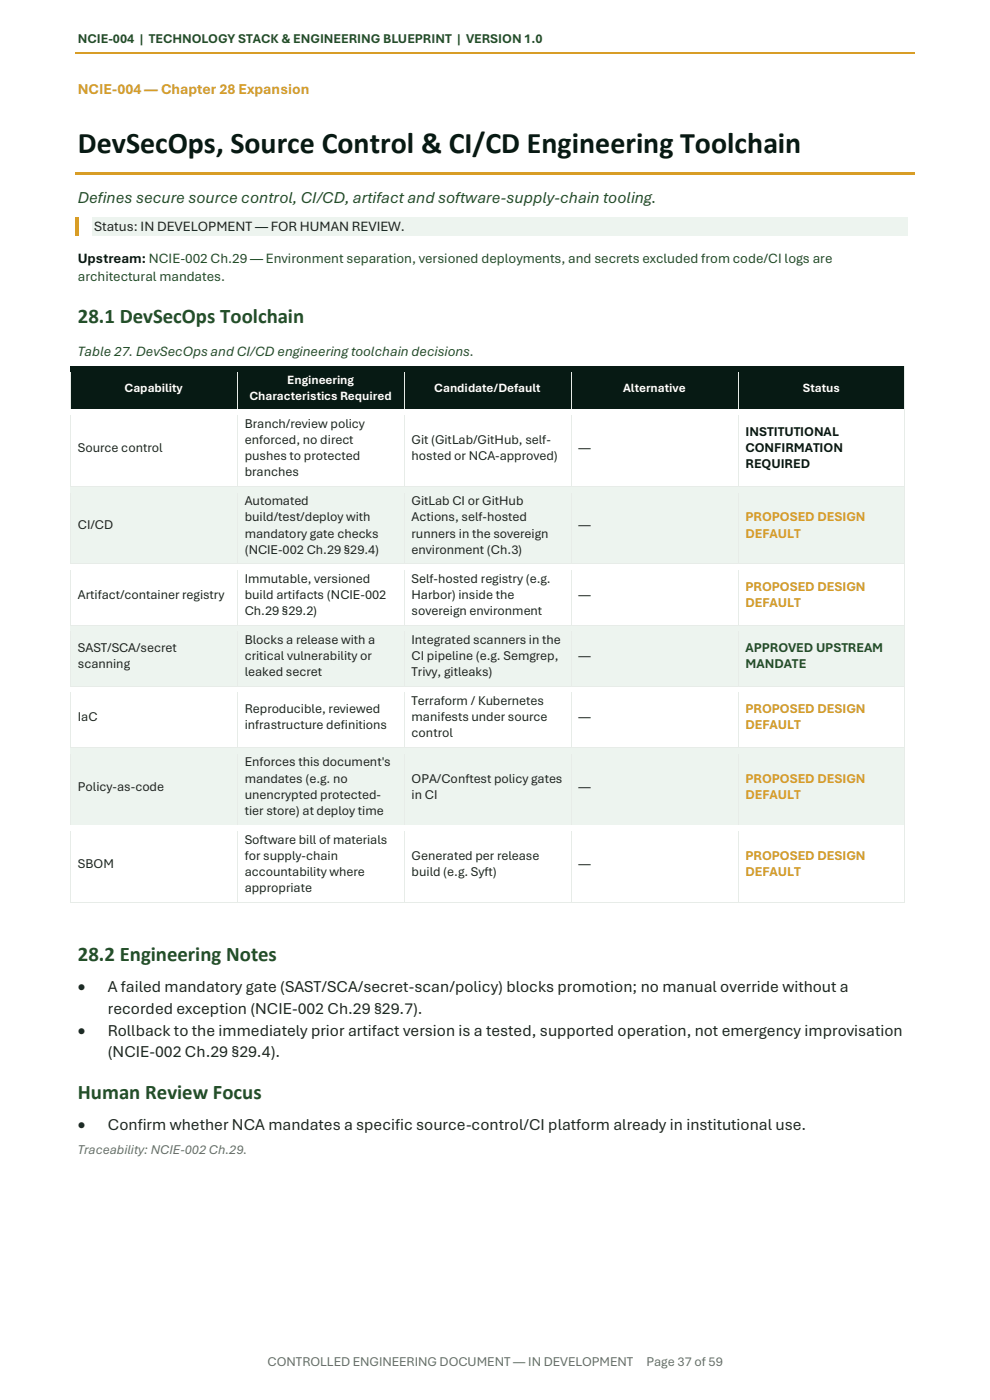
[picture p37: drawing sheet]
<svg xmlns="http://www.w3.org/2000/svg" width="210mm" height="297mm" viewBox="0 0 210 297" stroke-linecap="round" stroke-linejoin="round" font-family="sans-serif">
<defs><g id="words">
<text font-size="6.3" fill="#071a14" x="16.5" y="32.5">DevSecOps, Source Control &amp; CI/CD Engineering Toolchain</text>
<g font-size="4.4" fill="#234f29">
<text x="16.5" y="68.5">28.1 DevSecOps Toolchain</text>
<text x="16.5" y="203.9">28.2 Engineering Notes</text>
<text x="16.5" y="233.2">Human Review Focus</text>
</g>
<text font-size="3.5" fill="#234f29" x="16.5" y="43">Defines secure source control, CI/CD, artifact and software-supply-chain tooling.</text>
<g font-size="3.5" fill="#202621">
<text x="16.5" y="210.5">•</text>
<text x="22.9" y="210.5">A failed mandatory gate (SAST/SCA/secret-scan/policy) blocks promotion; no manual override without a</text>
<text x="22.9" y="215">recorded exception (NCIE-002 Ch.29 §29.7).</text>
<text x="16.5" y="219.8">•</text>
<text x="22.9" y="219.8">Rollback to the immediately prior artifact version is a tested, supported operation, not emergency improvisation</text>
<text x="22.9" y="224.3">(NCIE-002 Ch.29 §29.4).</text>
<text x="16.5" y="239.8">•</text>
<text x="22.9" y="239.8">Confirm whether NCA mandates a specific source-control/CI platform already in institutional use.</text>
</g>
<text font-size="3.2" fill="#d89d26" x="16.5" y="20">NCIE-004 — Chapter 28 Expansion</text>
<text font-size="3" fill="#202621" x="20" y="48.9">Status: IN DEVELOPMENT — FOR HUMAN REVIEW.</text>
<text font-size="3" fill="#071a14" x="16.5" y="55.7">Upstream: NCIE-002 Ch.29 — Environment separation, versioned deployments, and secrets excluded from code/CI logs are</text>
<g font-size="3" fill="#234f29">
<text x="16.5" y="59.7">architectural mandates.</text>
<text x="16.5" y="75.4">Table 27. DevSecOps and CI/CD engineering toolchain decisions.</text>
</g>
<g font-size="2.8" fill="#234f29">
<text x="16.5" y="9.2">NCIE-004 | TECHNOLOGY STACK &amp; ENGINEERING BLUEPRINT | VERSION 1.0</text>
<text x="158.1" y="138.3">APPROVED UPSTREAM</text>
<text x="158.1" y="141.7">MANDATE</text>
</g>
<g font-size="2.8" fill="#202621">
<text x="16.5" y="95.9">Source control</text>
<text x="51.9" y="90.7">Branch/review policy</text>
<text x="51.9" y="94.2">enforced, no direct</text>
<text x="87.3" y="94.2">Git (GitLab/GitHub, self-</text>
<text x="122.7" y="95.9">—</text>
<text x="51.9" y="97.6">pushes to protected</text>
<text x="51.9" y="101.1">branches</text>
<text x="87.3" y="97.6">hosted or NCA-approved)</text>
<text x="51.9" y="107.2">Automated</text>
<text x="87.3" y="107.2">GitLab CI or GitHub</text>
<text x="16.5" y="112.3">CI/CD</text>
<text x="51.9" y="110.6">build/test/deploy with</text>
<text x="87.3" y="110.6">Actions, self-hosted</text>
<text x="122.7" y="112.3">—</text>
<text x="51.9" y="114.1">mandatory gate checks</text>
<text x="51.9" y="117.5">(NCIE-002 Ch.29 §29.4)</text>
<text x="87.3" y="114.1">runners in the sovereign</text>
<text x="87.3" y="117.5">environment (Ch.3)</text>
<text x="51.9" y="123.6">Immutable, versioned</text>
<text x="87.3" y="123.6">Self-hosted registry (e.g.</text>
<text x="16.5" y="127.1">Artifact/container registry</text>
<text x="51.9" y="127.1">build artifacts (NCIE-002</text>
<text x="51.9" y="130.5">Ch.29 §29.2)</text>
<text x="87.3" y="127.1">Harbor) inside the</text>
<text x="87.3" y="130.5">sovereign environment</text>
<text x="122.7" y="127.1">—</text>
<text x="51.9" y="136.6">Blocks a release with a</text>
<text x="87.3" y="136.6">Integrated scanners in the</text>
<text x="16.5" y="138.3">SAST/SCA/secret</text>
<text x="16.5" y="141.7">scanning</text>
<text x="51.9" y="140">critical vulnerability or</text>
<text x="51.9" y="143.5">leaked secret</text>
<text x="87.3" y="140">CI pipeline (e.g. Semgrep,</text>
<text x="87.3" y="143.5">Trivy, gitleaks)</text>
<text x="122.7" y="140">—</text>
<text x="87.3" y="149.6">Terraform / Kubernetes</text>
<text x="16.5" y="153">IaC</text>
<text x="51.9" y="151.3">Reproducible, reviewed</text>
<text x="51.9" y="154.7">infrastructure definitions</text>
<text x="87.3" y="153">manifests under source</text>
<text x="122.7" y="153">—</text>
<text x="87.3" y="156.4">control</text>
<text x="16.5" y="167.7">Policy-as-code</text>
<text x="51.9" y="162.5">Enforces this document's</text>
<text x="51.9" y="166">mandates (e.g. no</text>
<text x="87.3" y="166">OPA/Conftest policy gates</text>
<text x="122.7" y="167.7">—</text>
<text x="51.9" y="169.4">unencrypted protected-</text>
<text x="51.9" y="172.9">tier store) at deploy time</text>
<text x="87.3" y="169.4">in CI</text>
<text x="51.9" y="179">Software bill of materials</text>
<text x="16.5" y="184.1">SBOM</text>
<text x="51.9" y="182.4">for supply-chain</text>
<text x="51.9" y="185.9">accountability where</text>
<text x="87.3" y="182.4">Generated per release</text>
<text x="87.3" y="185.9">build (e.g. Syft)</text>
<text x="122.7" y="184.1">—</text>
<text x="51.9" y="189.3">appropriate</text>
</g>
<g font-size="2.8" fill="#071a14">
<text x="158.1" y="92.5">INSTITUTIONAL</text>
<text x="158.1" y="95.9">CONFIRMATION</text>
<text x="158.1" y="99.4">REQUIRED</text>
</g>
<g font-size="2.8" fill="#d89d26">
<text x="158.1" y="110.6">PROPOSED DESIGN</text>
<text x="158.1" y="114.1">DEFAULT</text>
<text x="158.1" y="125.3">PROPOSED DESIGN</text>
<text x="158.1" y="128.8">DEFAULT</text>
<text x="158.1" y="151.3">PROPOSED DESIGN</text>
<text x="158.1" y="154.7">DEFAULT</text>
<text x="158.1" y="166">PROPOSED DESIGN</text>
<text x="158.1" y="169.4">DEFAULT</text>
<text x="158.1" y="182.4">PROPOSED DESIGN</text>
<text x="158.1" y="185.9">DEFAULT</text>
</g>
<g font-size="2.8" fill="#66706a">
<text x="16.5" y="244.7">Traceability: NCIE-002 Ch.29.</text>
<text x="56.8" y="289.7">CONTROLLED ENGINEERING DOCUMENT — IN DEVELOPMENT</text>
<text x="137.2" y="289.7">Page 37 of 59</text>
</g>
<g font-size="2.7" fill="#fff">
<text x="26.4" y="83.1">Capability</text>
<text x="60.9" y="81.5">Engineering</text>
<text x="92.1" y="83.1">Candidate/Default</text>
<text x="132.2" y="83.1">Alternative</text>
<text x="170.3" y="83.1">Status</text>
<text x="52.9" y="84.8">Characteristics Required</text>
</g>
</g></defs>
<path d="M16 11.2h178.1" fill="none" stroke="#d89d26" stroke-width=".34"/>
<path d="M16 36.6h178.1v.6h-178.1z" fill-rule="evenodd" fill="#d89d26"/>
<path d="M19.5 46.1h173.1v4h-173.1z" fill-rule="evenodd" fill="#edf4ef"/>
<path d="M15.9 46.1h.8v4h-.8z" fill-rule="evenodd" fill="#d89d26"/>
<g fill="#071a14">
<path d="M15 77.8h35.2v8.9h-35.2z" fill-rule="evenodd"/>
<path d="M16.5 80.6h32.2v3.3h-32.2z" fill-rule="evenodd"/>
<path d="M50.4 77.8h35.3v8.9h-35.3z" fill-rule="evenodd"/>
<path d="M51.9 79h32.2v3.3h-32.2z" fill-rule="evenodd"/>
<path d="M51.9 82.3h32.2v3.2h-32.2z" fill-rule="evenodd"/>
<path d="M85.8 77.8h35.3v8.9h-35.3z" fill-rule="evenodd"/>
<path d="M87.3 80.6h32.2v3.3h-32.2z" fill-rule="evenodd"/>
<path d="M121.2 77.8h35.2v8.9h-35.2z" fill-rule="evenodd"/>
<path d="M122.7 80.6h32.3v3.3h-32.3z" fill-rule="evenodd"/>
<path d="M156.6 77.8h35.2v8.9h-35.2z" fill-rule="evenodd"/>
<path d="M158.1 80.6h32.3v3.3h-32.3z" fill-rule="evenodd"/>
</g>
<g fill="#e7ece8">
<path d="M14.8 77.6h.2v1.4h-.2z" fill-rule="evenodd"/>
<path d="M14.8 77.6h.2v.2h-.2z" fill-rule="evenodd"/>
</g>
<path d="M15 77.7h35.3" fill="none" stroke="#e7ece8" stroke-width=".21"/>
<path d="M15 77.8h35.3v1.2h-35.3z" fill-rule="evenodd" fill="#071a14"/>
<g fill="#e7ece8">
<path d="M50.3 77.8h.1v1.2h-.1z" fill-rule="evenodd"/>
<path d="M50.3 77.6h.1v.2h-.1z" fill-rule="evenodd"/>
</g>
<path d="M50.4 77.7h35.3" fill="none" stroke="#e7ece8" stroke-width=".21"/>
<path d="M50.4 77.8h35.3v1.2h-35.3z" fill-rule="evenodd" fill="#071a14"/>
<g fill="#e7ece8">
<path d="M85.7 77.8h.1v1.2h-.1z" fill-rule="evenodd"/>
<path d="M85.7 77.6h.1v.2h-.1z" fill-rule="evenodd"/>
</g>
<path d="M85.8 77.7h35.3" fill="none" stroke="#e7ece8" stroke-width=".21"/>
<path d="M85.8 77.8h35.3v1.2h-35.3z" fill-rule="evenodd" fill="#071a14"/>
<g fill="#e7ece8">
<path d="M121.1 77.8h.1v1.2h-.1z" fill-rule="evenodd"/>
<path d="M121.1 77.6h.1v.2h-.1z" fill-rule="evenodd"/>
</g>
<path d="M121.2 77.7h35.3" fill="none" stroke="#e7ece8" stroke-width=".21"/>
<path d="M121.2 77.8h35.3v1.2h-35.3z" fill-rule="evenodd" fill="#071a14"/>
<g fill="#e7ece8">
<path d="M156.5 77.8h.2v1.2h-.2z" fill-rule="evenodd"/>
<path d="M156.5 77.6h.2v.2h-.2z" fill-rule="evenodd"/>
</g>
<path d="M156.7 77.7h35.2" fill="none" stroke="#e7ece8" stroke-width=".21"/>
<path d="M156.7 77.8h35.2v1.2h-35.2z" fill-rule="evenodd" fill="#071a14"/>
<g fill="#e7ece8">
<path d="M191.9 77.6h.2v1.4h-.2z" fill-rule="evenodd"/>
<path d="M191.9 77.6h.2v.2h-.2z" fill-rule="evenodd"/>
</g>
<path d="M14.9 85.5h35.4v1.2h-35.4z" fill-rule="evenodd" fill="#071a14"/>
<path d="M14.9 79v7.7" fill="none" stroke="#e7ece8" stroke-width=".21"/>
<path d="M50.3 85.5h35.4v1.2h-35.4z" fill-rule="evenodd" fill="#071a14"/>
<path d="M50.3 79v7.7" fill="none" stroke="#e7ece8" stroke-width=".21"/>
<path d="M85.7 85.5h35.4v1.2h-35.4z" fill-rule="evenodd" fill="#071a14"/>
<path d="M85.7 79v7.7" fill="none" stroke="#e7ece8" stroke-width=".21"/>
<path d="M121.1 85.5h35.5v1.2h-35.5z" fill-rule="evenodd" fill="#071a14"/>
<path d="M121.1 79v7.7" fill="none" stroke="#e7ece8" stroke-width=".21"/>
<path d="M156.6 85.5h35.4v1.2h-35.4z" fill-rule="evenodd" fill="#071a14"/>
<path d="M156.6 79v7.7M192 79v7.7" fill="none" stroke="#e7ece8" stroke-width=".21"/>
<g fill="#fff">
<path d="M15 86.9h35.2v16.2h-35.2z" fill-rule="evenodd"/>
<path d="M16.5 93.3h32.2v3.4h-32.2z" fill-rule="evenodd"/>
<path d="M50.4 86.9h35.3v16.2h-35.3z" fill-rule="evenodd"/>
<path d="M51.9 88.1h32.2v3.5h-32.2z" fill-rule="evenodd"/>
<path d="M51.9 91.6h32.2v3.4h-32.2z" fill-rule="evenodd"/>
<path d="M51.9 95h32.2v3.4h-32.2z" fill-rule="evenodd"/>
<path d="M51.9 98.4h32.2v3.5h-32.2z" fill-rule="evenodd"/>
<path d="M85.8 86.9h35.3v16.2h-35.3z" fill-rule="evenodd"/>
<path d="M87.3 91.6h32.2v3.4h-32.2z" fill-rule="evenodd"/>
<path d="M87.3 95h32.2v3.4h-32.2z" fill-rule="evenodd"/>
<path d="M121.2 86.9h35.2v16.2h-35.2z" fill-rule="evenodd"/>
<path d="M122.7 93.3h32.3v3.4h-32.3z" fill-rule="evenodd"/>
<path d="M156.6 86.9h35.2v16.2h-35.2z" fill-rule="evenodd"/>
<path d="M158.1 89.8h32.3v3.5h-32.3z" fill-rule="evenodd"/>
<path d="M158.1 93.3h32.3v3.4h-32.3z" fill-rule="evenodd"/>
<path d="M158.1 96.7h32.3v3.5h-32.3z" fill-rule="evenodd"/>
</g>
<path d="M14.8 86.7h.2v1.4h-.2z" fill-rule="evenodd" fill="#e7ece8"/>
<path d="M15 86.8h35.3" fill="none" stroke="#e7ece8" stroke-width=".21"/>
<path d="M15 86.9h35.3v1.2h-35.3z" fill-rule="evenodd" fill="#fff"/>
<path d="M50.3 86.7h.1v1.4h-.1z" fill-rule="evenodd" fill="#e7ece8"/>
<path d="M50.4 86.8h35.3" fill="none" stroke="#e7ece8" stroke-width=".21"/>
<path d="M50.4 86.9h35.3v1.2h-35.3z" fill-rule="evenodd" fill="#fff"/>
<path d="M85.7 86.7h.1v1.4h-.1z" fill-rule="evenodd" fill="#e7ece8"/>
<path d="M85.8 86.8h35.3" fill="none" stroke="#e7ece8" stroke-width=".21"/>
<path d="M85.8 86.9h35.3v1.2h-35.3z" fill-rule="evenodd" fill="#fff"/>
<path d="M121.1 86.7h.1v1.4h-.1z" fill-rule="evenodd" fill="#e7ece8"/>
<path d="M121.2 86.8h35.3" fill="none" stroke="#e7ece8" stroke-width=".21"/>
<path d="M121.2 86.9h35.3v1.2h-35.3z" fill-rule="evenodd" fill="#fff"/>
<path d="M156.5 86.7h.2v1.4h-.2z" fill-rule="evenodd" fill="#e7ece8"/>
<path d="M156.7 86.8h35.2" fill="none" stroke="#e7ece8" stroke-width=".21"/>
<path d="M156.7 86.9h35.2v1.2h-35.2z" fill-rule="evenodd" fill="#fff"/>
<path d="M191.9 86.7h.2v1.4h-.2z" fill-rule="evenodd" fill="#e7ece8"/>
<path d="M14.9 101.9h35.4v1.2h-35.4z" fill-rule="evenodd" fill="#fff"/>
<path d="M14.9 88.1v15" fill="none" stroke="#e7ece8" stroke-width=".21"/>
<path d="M50.3 101.9h35.4v1.2h-35.4z" fill-rule="evenodd" fill="#fff"/>
<path d="M50.3 88.1v15" fill="none" stroke="#e7ece8" stroke-width=".21"/>
<path d="M85.7 101.9h35.4v1.2h-35.4z" fill-rule="evenodd" fill="#fff"/>
<path d="M85.7 88.1v15" fill="none" stroke="#e7ece8" stroke-width=".21"/>
<path d="M121.1 101.9h35.5v1.2h-35.5z" fill-rule="evenodd" fill="#fff"/>
<path d="M121.1 88.1v15" fill="none" stroke="#e7ece8" stroke-width=".21"/>
<path d="M156.6 101.9h35.4v1.2h-35.4z" fill-rule="evenodd" fill="#fff"/>
<path d="M156.6 88.1v15M192 88.1v15" fill="none" stroke="#e7ece8" stroke-width=".21"/>
<g fill="#edf4ef">
<path d="M15 103.3h35.2v16.3h-35.2z" fill-rule="evenodd"/>
<path d="M16.5 109.7h32.2v3.5h-32.2z" fill-rule="evenodd"/>
<path d="M50.4 103.3h35.3v16.3h-35.3z" fill-rule="evenodd"/>
<path d="M51.9 104.5h32.2v3.5h-32.2z" fill-rule="evenodd"/>
<path d="M51.9 108h32.2v3.4h-32.2z" fill-rule="evenodd"/>
<path d="M51.9 111.4h32.2v3.5h-32.2z" fill-rule="evenodd"/>
<path d="M51.9 114.9h32.2v3.4h-32.2z" fill-rule="evenodd"/>
<path d="M85.8 103.3h35.3v16.3h-35.3z" fill-rule="evenodd"/>
<path d="M87.3 104.5h32.2v3.5h-32.2z" fill-rule="evenodd"/>
<path d="M87.3 108h32.2v3.4h-32.2z" fill-rule="evenodd"/>
<path d="M87.3 111.4h32.2v3.5h-32.2z" fill-rule="evenodd"/>
<path d="M87.3 114.9h32.2v3.4h-32.2z" fill-rule="evenodd"/>
<path d="M121.2 103.3h35.2v16.3h-35.2z" fill-rule="evenodd"/>
<path d="M122.7 109.7h32.3v3.5h-32.3z" fill-rule="evenodd"/>
<path d="M156.6 103.3h35.2v16.3h-35.2z" fill-rule="evenodd"/>
<path d="M158.1 108h32.3v3.4h-32.3z" fill-rule="evenodd"/>
<path d="M158.1 111.4h32.3v3.5h-32.3z" fill-rule="evenodd"/>
</g>
<path d="M14.8 103.1h.2v1.4h-.2z" fill-rule="evenodd" fill="#e7ece8"/>
<path d="M15 103.2h35.3" fill="none" stroke="#e7ece8" stroke-width=".21"/>
<path d="M15 103.3h35.3v1.2h-35.3z" fill-rule="evenodd" fill="#edf4ef"/>
<path d="M50.3 103.1h.1v1.4h-.1z" fill-rule="evenodd" fill="#e7ece8"/>
<path d="M50.4 103.2h35.3" fill="none" stroke="#e7ece8" stroke-width=".21"/>
<path d="M50.4 103.3h35.3v1.2h-35.3z" fill-rule="evenodd" fill="#edf4ef"/>
<path d="M85.7 103.1h.1v1.4h-.1z" fill-rule="evenodd" fill="#e7ece8"/>
<path d="M85.8 103.2h35.3" fill="none" stroke="#e7ece8" stroke-width=".21"/>
<path d="M85.8 103.3h35.3v1.2h-35.3z" fill-rule="evenodd" fill="#edf4ef"/>
<path d="M121.1 103.1h.1v1.4h-.1z" fill-rule="evenodd" fill="#e7ece8"/>
<path d="M121.2 103.2h35.3" fill="none" stroke="#e7ece8" stroke-width=".21"/>
<path d="M121.2 103.3h35.3v1.2h-35.3z" fill-rule="evenodd" fill="#edf4ef"/>
<path d="M156.5 103.1h.2v1.4h-.2z" fill-rule="evenodd" fill="#e7ece8"/>
<path d="M156.7 103.2h35.2" fill="none" stroke="#e7ece8" stroke-width=".21"/>
<path d="M156.7 103.3h35.2v1.2h-35.2z" fill-rule="evenodd" fill="#edf4ef"/>
<path d="M191.9 103.1h.2v1.4h-.2z" fill-rule="evenodd" fill="#e7ece8"/>
<path d="M14.9 118.3h35.4v1.3h-35.4z" fill-rule="evenodd" fill="#edf4ef"/>
<path d="M14.9 104.5v15.1" fill="none" stroke="#e7ece8" stroke-width=".21"/>
<path d="M50.3 118.3h35.4v1.3h-35.4z" fill-rule="evenodd" fill="#edf4ef"/>
<path d="M50.3 104.5v15.1" fill="none" stroke="#e7ece8" stroke-width=".21"/>
<path d="M85.7 118.3h35.4v1.3h-35.4z" fill-rule="evenodd" fill="#edf4ef"/>
<path d="M85.7 104.5v15.1" fill="none" stroke="#e7ece8" stroke-width=".21"/>
<path d="M121.1 118.3h35.5v1.3h-35.5z" fill-rule="evenodd" fill="#edf4ef"/>
<path d="M121.1 104.5v15.1" fill="none" stroke="#e7ece8" stroke-width=".21"/>
<path d="M156.6 118.3h35.4v1.3h-35.4z" fill-rule="evenodd" fill="#edf4ef"/>
<path d="M156.6 104.5v15.1M192 104.5v15.1" fill="none" stroke="#e7ece8" stroke-width=".21"/>
<g fill="#fff">
<path d="M15 119.7h35.2v12.9h-35.2z" fill-rule="evenodd"/>
<path d="M16.5 124.4h32.2v3.5h-32.2z" fill-rule="evenodd"/>
<path d="M50.4 119.7h35.3v12.9h-35.3z" fill-rule="evenodd"/>
<path d="M51.9 121h32.2v3.4h-32.2z" fill-rule="evenodd"/>
<path d="M51.9 124.4h32.2v3.5h-32.2z" fill-rule="evenodd"/>
<path d="M51.9 127.9h32.2v3.4h-32.2z" fill-rule="evenodd"/>
<path d="M85.8 119.7h35.3v12.9h-35.3z" fill-rule="evenodd"/>
<path d="M87.3 121h32.2v3.4h-32.2z" fill-rule="evenodd"/>
<path d="M87.3 124.4h32.2v3.5h-32.2z" fill-rule="evenodd"/>
<path d="M87.3 127.9h32.2v3.4h-32.2z" fill-rule="evenodd"/>
<path d="M121.2 119.7h35.2v12.9h-35.2z" fill-rule="evenodd"/>
<path d="M122.7 124.4h32.3v3.5h-32.3z" fill-rule="evenodd"/>
<path d="M156.6 119.7h35.2v12.9h-35.2z" fill-rule="evenodd"/>
<path d="M158.1 122.7h32.3v3.4h-32.3z" fill-rule="evenodd"/>
<path d="M158.1 126.1h32.3v3.5h-32.3z" fill-rule="evenodd"/>
</g>
<path d="M14.8 119.6h.2v1.4h-.2z" fill-rule="evenodd" fill="#e7ece8"/>
<path d="M15 119.7h35.3" fill="none" stroke="#e7ece8" stroke-width=".21"/>
<path d="M15 119.7h35.3v1.3h-35.3z" fill-rule="evenodd" fill="#fff"/>
<path d="M50.3 119.6h.1v1.4h-.1z" fill-rule="evenodd" fill="#e7ece8"/>
<path d="M50.4 119.7h35.3" fill="none" stroke="#e7ece8" stroke-width=".21"/>
<path d="M50.4 119.7h35.3v1.3h-35.3z" fill-rule="evenodd" fill="#fff"/>
<path d="M85.7 119.6h.1v1.4h-.1z" fill-rule="evenodd" fill="#e7ece8"/>
<path d="M85.8 119.7h35.3" fill="none" stroke="#e7ece8" stroke-width=".21"/>
<path d="M85.8 119.7h35.3v1.3h-35.3z" fill-rule="evenodd" fill="#fff"/>
<path d="M121.1 119.6h.1v1.4h-.1z" fill-rule="evenodd" fill="#e7ece8"/>
<path d="M121.2 119.7h35.3" fill="none" stroke="#e7ece8" stroke-width=".21"/>
<path d="M121.2 119.7h35.3v1.3h-35.3z" fill-rule="evenodd" fill="#fff"/>
<path d="M156.5 119.6h.2v1.4h-.2z" fill-rule="evenodd" fill="#e7ece8"/>
<path d="M156.7 119.7h35.2" fill="none" stroke="#e7ece8" stroke-width=".21"/>
<path d="M156.7 119.7h35.2v1.3h-35.2z" fill-rule="evenodd" fill="#fff"/>
<path d="M191.9 119.6h.2v1.4h-.2z" fill-rule="evenodd" fill="#e7ece8"/>
<path d="M14.9 131.3h35.4v1.3h-35.4z" fill-rule="evenodd" fill="#fff"/>
<path d="M14.9 121v11.6" fill="none" stroke="#e7ece8" stroke-width=".21"/>
<path d="M50.3 131.3h35.4v1.3h-35.4z" fill-rule="evenodd" fill="#fff"/>
<path d="M50.3 121v11.6" fill="none" stroke="#e7ece8" stroke-width=".21"/>
<path d="M85.7 131.3h35.4v1.3h-35.4z" fill-rule="evenodd" fill="#fff"/>
<path d="M85.7 121v11.6" fill="none" stroke="#e7ece8" stroke-width=".21"/>
<path d="M121.1 131.3h35.5v1.3h-35.5z" fill-rule="evenodd" fill="#fff"/>
<path d="M121.1 121v11.6" fill="none" stroke="#e7ece8" stroke-width=".21"/>
<path d="M156.6 131.3h35.4v1.3h-35.4z" fill-rule="evenodd" fill="#fff"/>
<path d="M156.6 121v11.6M192 121v11.6" fill="none" stroke="#e7ece8" stroke-width=".21"/>
<g fill="#edf4ef">
<path d="M15 132.7h35.2v12.8h-35.2z" fill-rule="evenodd"/>
<path d="M16.5 135.7h32.2v3.4h-32.2z" fill-rule="evenodd"/>
<path d="M16.5 139.1h32.2v3.5h-32.2z" fill-rule="evenodd"/>
<path d="M50.4 132.7h35.3v12.8h-35.3z" fill-rule="evenodd"/>
<path d="M51.9 134h32.2v3.4h-32.2z" fill-rule="evenodd"/>
<path d="M51.9 137.4h32.2v3.5h-32.2z" fill-rule="evenodd"/>
<path d="M51.9 140.9h32.2v3.4h-32.2z" fill-rule="evenodd"/>
<path d="M85.8 132.7h35.3v12.8h-35.3z" fill-rule="evenodd"/>
<path d="M87.3 134h32.2v3.4h-32.2z" fill-rule="evenodd"/>
<path d="M87.3 137.4h32.2v3.5h-32.2z" fill-rule="evenodd"/>
<path d="M87.3 140.9h32.2v3.4h-32.2z" fill-rule="evenodd"/>
<path d="M121.2 132.7h35.2v12.8h-35.2z" fill-rule="evenodd"/>
<path d="M122.7 137.4h32.3v3.5h-32.3z" fill-rule="evenodd"/>
<path d="M156.6 132.7h35.2v12.8h-35.2z" fill-rule="evenodd"/>
<path d="M158.1 135.7h32.3v3.4h-32.3z" fill-rule="evenodd"/>
<path d="M158.1 139.1h32.3v3.5h-32.3z" fill-rule="evenodd"/>
</g>
<path d="M14.8 132.6h.2v1.4h-.2z" fill-rule="evenodd" fill="#e7ece8"/>
<path d="M15 132.6h35.3" fill="none" stroke="#e7ece8" stroke-width=".21"/>
<path d="M15 132.7h35.3v1.3h-35.3z" fill-rule="evenodd" fill="#edf4ef"/>
<path d="M50.3 132.6h.1v1.4h-.1z" fill-rule="evenodd" fill="#e7ece8"/>
<path d="M50.4 132.6h35.3" fill="none" stroke="#e7ece8" stroke-width=".21"/>
<path d="M50.4 132.7h35.3v1.3h-35.3z" fill-rule="evenodd" fill="#edf4ef"/>
<path d="M85.7 132.6h.1v1.4h-.1z" fill-rule="evenodd" fill="#e7ece8"/>
<path d="M85.8 132.6h35.3" fill="none" stroke="#e7ece8" stroke-width=".21"/>
<path d="M85.8 132.7h35.3v1.3h-35.3z" fill-rule="evenodd" fill="#edf4ef"/>
<path d="M121.1 132.6h.1v1.4h-.1z" fill-rule="evenodd" fill="#e7ece8"/>
<path d="M121.2 132.6h35.3" fill="none" stroke="#e7ece8" stroke-width=".21"/>
<path d="M121.2 132.7h35.3v1.3h-35.3z" fill-rule="evenodd" fill="#edf4ef"/>
<path d="M156.5 132.6h.2v1.4h-.2z" fill-rule="evenodd" fill="#e7ece8"/>
<path d="M156.7 132.6h35.2" fill="none" stroke="#e7ece8" stroke-width=".21"/>
<path d="M156.7 132.7h35.2v1.3h-35.2z" fill-rule="evenodd" fill="#edf4ef"/>
<path d="M191.9 132.6h.2v1.4h-.2z" fill-rule="evenodd" fill="#e7ece8"/>
<path d="M14.9 144.3h35.4v1.2h-35.4z" fill-rule="evenodd" fill="#edf4ef"/>
<path d="M14.9 134v11.5" fill="none" stroke="#e7ece8" stroke-width=".21"/>
<path d="M50.3 144.3h35.4v1.2h-35.4z" fill-rule="evenodd" fill="#edf4ef"/>
<path d="M50.3 134v11.5" fill="none" stroke="#e7ece8" stroke-width=".21"/>
<path d="M85.7 144.3h35.4v1.2h-35.4z" fill-rule="evenodd" fill="#edf4ef"/>
<path d="M85.7 134v11.5" fill="none" stroke="#e7ece8" stroke-width=".21"/>
<path d="M121.1 144.3h35.5v1.2h-35.5z" fill-rule="evenodd" fill="#edf4ef"/>
<path d="M121.1 134v11.5" fill="none" stroke="#e7ece8" stroke-width=".21"/>
<path d="M156.6 144.3h35.4v1.2h-35.4z" fill-rule="evenodd" fill="#edf4ef"/>
<path d="M156.6 134v11.5M192 134v11.5" fill="none" stroke="#e7ece8" stroke-width=".21"/>
<g fill="#fff">
<path d="M15 145.7h35.2v12.8h-35.2z" fill-rule="evenodd"/>
<path d="M16.5 150.4h32.2v3.4h-32.2z" fill-rule="evenodd"/>
<path d="M50.4 145.7h35.3v12.8h-35.3z" fill-rule="evenodd"/>
<path d="M51.9 148.6h32.2v3.5h-32.2z" fill-rule="evenodd"/>
<path d="M51.9 152.1h32.2v3.5h-32.2z" fill-rule="evenodd"/>
<path d="M85.8 145.7h35.3v12.8h-35.3z" fill-rule="evenodd"/>
<path d="M87.3 147h32.2v3.4h-32.2z" fill-rule="evenodd"/>
<path d="M87.3 150.4h32.2v3.4h-32.2z" fill-rule="evenodd"/>
<path d="M87.3 153.8h32.2v3.5h-32.2z" fill-rule="evenodd"/>
<path d="M121.2 145.7h35.2v12.8h-35.2z" fill-rule="evenodd"/>
<path d="M122.7 150.4h32.3v3.4h-32.3z" fill-rule="evenodd"/>
<path d="M156.6 145.7h35.2v12.8h-35.2z" fill-rule="evenodd"/>
<path d="M158.1 148.6h32.3v3.5h-32.3z" fill-rule="evenodd"/>
<path d="M158.1 152.1h32.3v3.5h-32.3z" fill-rule="evenodd"/>
</g>
<path d="M14.8 145.5h.2v1.4h-.2z" fill-rule="evenodd" fill="#e7ece8"/>
<path d="M15 145.6h35.3" fill="none" stroke="#e7ece8" stroke-width=".21"/>
<path d="M15 145.7h35.3v1.2h-35.3z" fill-rule="evenodd" fill="#fff"/>
<path d="M50.3 145.5h.1v1.4h-.1z" fill-rule="evenodd" fill="#e7ece8"/>
<path d="M50.4 145.6h35.3" fill="none" stroke="#e7ece8" stroke-width=".21"/>
<path d="M50.4 145.7h35.3v1.2h-35.3z" fill-rule="evenodd" fill="#fff"/>
<path d="M85.7 145.5h.1v1.4h-.1z" fill-rule="evenodd" fill="#e7ece8"/>
<path d="M85.8 145.6h35.3" fill="none" stroke="#e7ece8" stroke-width=".21"/>
<path d="M85.8 145.7h35.3v1.2h-35.3z" fill-rule="evenodd" fill="#fff"/>
<path d="M121.1 145.5h.1v1.4h-.1z" fill-rule="evenodd" fill="#e7ece8"/>
<path d="M121.2 145.6h35.3" fill="none" stroke="#e7ece8" stroke-width=".21"/>
<path d="M121.2 145.7h35.3v1.2h-35.3z" fill-rule="evenodd" fill="#fff"/>
<path d="M156.5 145.5h.2v1.4h-.2z" fill-rule="evenodd" fill="#e7ece8"/>
<path d="M156.7 145.6h35.2" fill="none" stroke="#e7ece8" stroke-width=".21"/>
<path d="M156.7 145.7h35.2v1.2h-35.2z" fill-rule="evenodd" fill="#fff"/>
<path d="M191.9 145.5h.2v1.4h-.2z" fill-rule="evenodd" fill="#e7ece8"/>
<path d="M14.9 157.3h35.4v1.2h-35.4z" fill-rule="evenodd" fill="#fff"/>
<path d="M14.9 146.9v11.6" fill="none" stroke="#e7ece8" stroke-width=".21"/>
<path d="M50.3 157.3h35.4v1.2h-35.4z" fill-rule="evenodd" fill="#fff"/>
<path d="M50.3 146.9v11.6" fill="none" stroke="#e7ece8" stroke-width=".21"/>
<path d="M85.7 157.3h35.4v1.2h-35.4z" fill-rule="evenodd" fill="#fff"/>
<path d="M85.7 146.9v11.6" fill="none" stroke="#e7ece8" stroke-width=".21"/>
<path d="M121.1 157.3h35.5v1.2h-35.5z" fill-rule="evenodd" fill="#fff"/>
<path d="M121.1 146.9v11.6" fill="none" stroke="#e7ece8" stroke-width=".21"/>
<path d="M156.6 157.3h35.4v1.2h-35.4z" fill-rule="evenodd" fill="#fff"/>
<path d="M156.6 146.9v11.6M192 146.9v11.6" fill="none" stroke="#e7ece8" stroke-width=".21"/>
<g fill="#edf4ef">
<path d="M15 158.7h35.2v16.2h-35.2z" fill-rule="evenodd"/>
<path d="M16.5 165.1h32.2v3.5h-32.2z" fill-rule="evenodd"/>
<path d="M50.4 158.7h35.3v16.2h-35.3z" fill-rule="evenodd"/>
<path d="M51.9 159.9h32.2v3.5h-32.2z" fill-rule="evenodd"/>
<path d="M51.9 163.4h32.2v3.4h-32.2z" fill-rule="evenodd"/>
<path d="M51.9 166.8h32.2v3.4h-32.2z" fill-rule="evenodd"/>
<path d="M51.9 170.2h32.2v3.5h-32.2z" fill-rule="evenodd"/>
<path d="M85.8 158.7h35.3v16.2h-35.3z" fill-rule="evenodd"/>
<path d="M87.3 163.4h32.2v3.4h-32.2z" fill-rule="evenodd"/>
<path d="M87.3 166.8h32.2v3.4h-32.2z" fill-rule="evenodd"/>
<path d="M121.2 158.7h35.2v16.2h-35.2z" fill-rule="evenodd"/>
<path d="M122.7 165.1h32.3v3.5h-32.3z" fill-rule="evenodd"/>
<path d="M156.6 158.7h35.2v16.2h-35.2z" fill-rule="evenodd"/>
<path d="M158.1 163.4h32.3v3.4h-32.3z" fill-rule="evenodd"/>
<path d="M158.1 166.8h32.3v3.4h-32.3z" fill-rule="evenodd"/>
</g>
<path d="M14.8 158.5h.2v1.4h-.2z" fill-rule="evenodd" fill="#e7ece8"/>
<path d="M15 158.6h35.3" fill="none" stroke="#e7ece8" stroke-width=".21"/>
<path d="M15 158.7h35.3v1.2h-35.3z" fill-rule="evenodd" fill="#edf4ef"/>
<path d="M50.3 158.5h.1v1.4h-.1z" fill-rule="evenodd" fill="#e7ece8"/>
<path d="M50.4 158.6h35.3" fill="none" stroke="#e7ece8" stroke-width=".21"/>
<path d="M50.4 158.7h35.3v1.2h-35.3z" fill-rule="evenodd" fill="#edf4ef"/>
<path d="M85.7 158.5h.1v1.4h-.1z" fill-rule="evenodd" fill="#e7ece8"/>
<path d="M85.8 158.6h35.3" fill="none" stroke="#e7ece8" stroke-width=".21"/>
<path d="M85.8 158.7h35.3v1.2h-35.3z" fill-rule="evenodd" fill="#edf4ef"/>
<path d="M121.1 158.5h.1v1.4h-.1z" fill-rule="evenodd" fill="#e7ece8"/>
<path d="M121.2 158.6h35.3" fill="none" stroke="#e7ece8" stroke-width=".21"/>
<path d="M121.2 158.7h35.3v1.2h-35.3z" fill-rule="evenodd" fill="#edf4ef"/>
<path d="M156.5 158.5h.2v1.4h-.2z" fill-rule="evenodd" fill="#e7ece8"/>
<path d="M156.7 158.6h35.2" fill="none" stroke="#e7ece8" stroke-width=".21"/>
<path d="M156.7 158.7h35.2v1.2h-35.2z" fill-rule="evenodd" fill="#edf4ef"/>
<path d="M191.9 158.5h.2v1.4h-.2z" fill-rule="evenodd" fill="#e7ece8"/>
<path d="M14.9 173.7h35.4v1.2h-35.4z" fill-rule="evenodd" fill="#edf4ef"/>
<path d="M14.9 159.9v15" fill="none" stroke="#e7ece8" stroke-width=".21"/>
<path d="M50.3 173.7h35.4v1.2h-35.4z" fill-rule="evenodd" fill="#edf4ef"/>
<path d="M50.3 159.9v15" fill="none" stroke="#e7ece8" stroke-width=".21"/>
<path d="M85.7 173.7h35.4v1.2h-35.4z" fill-rule="evenodd" fill="#edf4ef"/>
<path d="M85.7 159.9v15" fill="none" stroke="#e7ece8" stroke-width=".21"/>
<path d="M121.1 173.7h35.5v1.2h-35.5z" fill-rule="evenodd" fill="#edf4ef"/>
<path d="M121.1 159.9v15" fill="none" stroke="#e7ece8" stroke-width=".21"/>
<path d="M156.6 173.7h35.4v1.2h-35.4z" fill-rule="evenodd" fill="#edf4ef"/>
<path d="M156.6 159.9v15M192 159.9v15" fill="none" stroke="#e7ece8" stroke-width=".21"/>
<g fill="#fff">
<path d="M15 175.1h35.2v16.3h-35.2z" fill-rule="evenodd"/>
<path d="M16.5 181.5h32.2v3.5h-32.2z" fill-rule="evenodd"/>
<path d="M50.4 175.1h35.3v16.3h-35.3z" fill-rule="evenodd"/>
<path d="M51.9 176.3h32.2v3.5h-32.2z" fill-rule="evenodd"/>
<path d="M51.9 179.8h32.2v3.4h-32.2z" fill-rule="evenodd"/>
<path d="M51.9 183.2h32.2v3.5h-32.2z" fill-rule="evenodd"/>
<path d="M51.9 186.7h32.2v3.4h-32.2z" fill-rule="evenodd"/>
<path d="M85.8 175.1h35.3v16.3h-35.3z" fill-rule="evenodd"/>
<path d="M87.3 179.8h32.2v3.4h-32.2z" fill-rule="evenodd"/>
<path d="M87.3 183.2h32.2v3.5h-32.2z" fill-rule="evenodd"/>
<path d="M121.2 175.1h35.2v16.3h-35.2z" fill-rule="evenodd"/>
<path d="M122.7 181.5h32.3v3.5h-32.3z" fill-rule="evenodd"/>
<path d="M156.6 175.1h35.2v16.3h-35.2z" fill-rule="evenodd"/>
<path d="M158.1 179.8h32.3v3.4h-32.3z" fill-rule="evenodd"/>
<path d="M158.1 183.2h32.3v3.5h-32.3z" fill-rule="evenodd"/>
</g>
<path d="M14.8 174.9h.2v1.4h-.2z" fill-rule="evenodd" fill="#e7ece8"/>
<path d="M15 175h35.3" fill="none" stroke="#e7ece8" stroke-width=".21"/>
<path d="M15 175.1h35.3v1.2h-35.3z" fill-rule="evenodd" fill="#fff"/>
<path d="M50.3 174.9h.1v1.4h-.1z" fill-rule="evenodd" fill="#e7ece8"/>
<path d="M50.4 175h35.3" fill="none" stroke="#e7ece8" stroke-width=".21"/>
<path d="M50.4 175.1h35.3v1.2h-35.3z" fill-rule="evenodd" fill="#fff"/>
<path d="M85.7 174.9h.1v1.4h-.1z" fill-rule="evenodd" fill="#e7ece8"/>
<path d="M85.8 175h35.3" fill="none" stroke="#e7ece8" stroke-width=".21"/>
<path d="M85.8 175.1h35.3v1.2h-35.3z" fill-rule="evenodd" fill="#fff"/>
<path d="M121.1 174.9h.1v1.4h-.1z" fill-rule="evenodd" fill="#e7ece8"/>
<path d="M121.2 175h35.3" fill="none" stroke="#e7ece8" stroke-width=".21"/>
<path d="M121.2 175.1h35.3v1.2h-35.3z" fill-rule="evenodd" fill="#fff"/>
<path d="M156.5 174.9h.2v1.4h-.2z" fill-rule="evenodd" fill="#e7ece8"/>
<path d="M156.7 175h35.2" fill="none" stroke="#e7ece8" stroke-width=".21"/>
<path d="M156.7 175.1h35.2v1.2h-35.2z" fill-rule="evenodd" fill="#fff"/>
<path d="M191.9 174.9h.2v1.4h-.2z" fill-rule="evenodd" fill="#e7ece8"/>
<path d="M14.9 190.1h35.4v1.3h-35.4z" fill-rule="evenodd" fill="#fff"/>
<path d="M14.9 176.3v15.1" fill="none" stroke="#e7ece8" stroke-width=".21"/>
<g fill="#e7ece8">
<path d="M14.8 191.4h.2v.1h-.2z" fill-rule="evenodd"/>
<path d="M14.8 191.4h.2v.1h-.2z" fill-rule="evenodd"/>
</g>
<path d="M15 191.5h35.3" fill="none" stroke="#e7ece8" stroke-width=".21"/>
<path d="M50.3 190.1h35.4v1.3h-35.4z" fill-rule="evenodd" fill="#fff"/>
<path d="M50.3 176.3v15.1" fill="none" stroke="#e7ece8" stroke-width=".21"/>
<path d="M50.3 191.4h.1v.1h-.1z" fill-rule="evenodd" fill="#e7ece8"/>
<path d="M50.4 191.5h35.3" fill="none" stroke="#e7ece8" stroke-width=".21"/>
<path d="M85.7 190.1h35.4v1.3h-35.4z" fill-rule="evenodd" fill="#fff"/>
<path d="M85.7 176.3v15.1" fill="none" stroke="#e7ece8" stroke-width=".21"/>
<path d="M85.7 191.4h.1v.1h-.1z" fill-rule="evenodd" fill="#e7ece8"/>
<path d="M85.8 191.5h35.3" fill="none" stroke="#e7ece8" stroke-width=".21"/>
<path d="M121.1 190.1h35.5v1.3h-35.5z" fill-rule="evenodd" fill="#fff"/>
<path d="M121.1 176.3v15.1" fill="none" stroke="#e7ece8" stroke-width=".21"/>
<path d="M121.1 191.4h.1v.1h-.1z" fill-rule="evenodd" fill="#e7ece8"/>
<path d="M121.2 191.5h35.3" fill="none" stroke="#e7ece8" stroke-width=".21"/>
<path d="M156.6 190.1h35.4v1.3h-35.4z" fill-rule="evenodd" fill="#fff"/>
<path d="M156.6 176.3v15.1" fill="none" stroke="#e7ece8" stroke-width=".21"/>
<path d="M156.5 191.4h.2v.1h-.2z" fill-rule="evenodd" fill="#e7ece8"/>
<path d="M192 176.3v15.1M156.7 191.5h35.2" fill="none" stroke="#e7ece8" stroke-width=".21"/>
<g fill="#e7ece8">
<path d="M191.9 191.4h.2v.1h-.2z" fill-rule="evenodd"/>
<path d="M191.9 191.4h.2v.1h-.2z" fill-rule="evenodd"/>
</g>
<use href="#words"/>
</svg>
